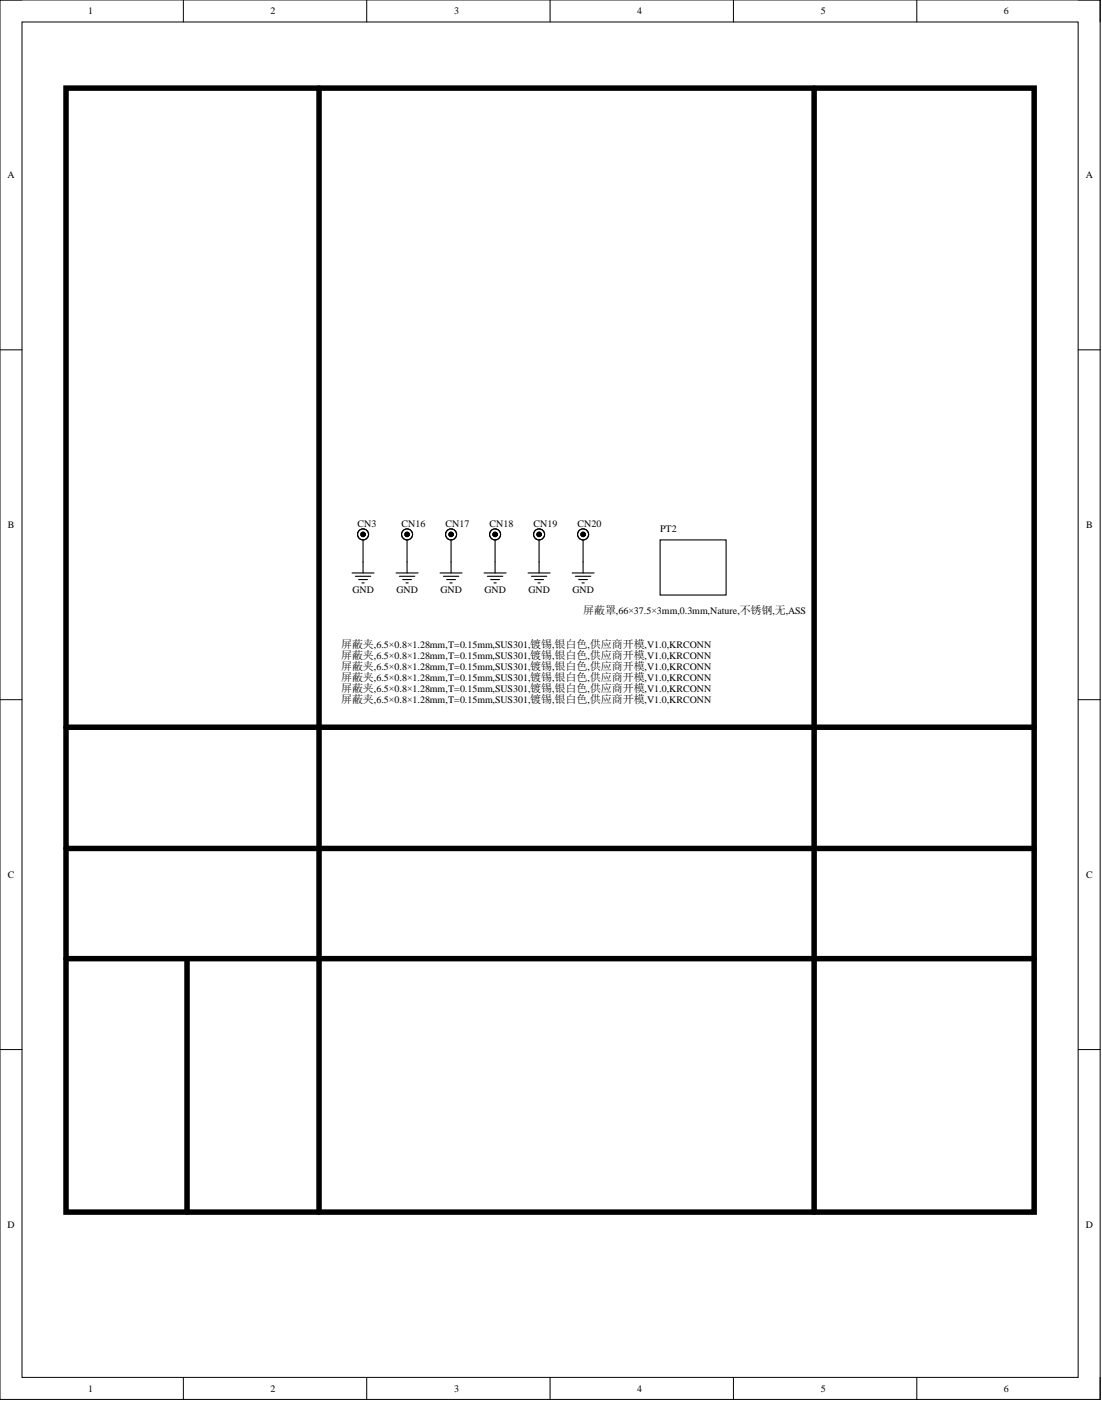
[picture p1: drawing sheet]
<svg xmlns="http://www.w3.org/2000/svg" width="254mm" height="323mm" viewBox="0 0 254 323" stroke-linecap="round" stroke-linejoin="round" font-family="sans-serif">
<defs><g id="words">
<g font-size="2.5">
<text x="134.4" y="141.6">屏蔽罩,66×37.5×3mm,0.3mm,Nature,不锈钢,无,ASS</text>
<text x="78.6" y="149.2">屏蔽夹,6.5×0.8×1.28mm,T=0.15mm,SUS301,镀锡,银白色,供应商开模,V1.0,KRCONN</text>
<text x="78.6" y="151.7">屏蔽夹,6.5×0.8×1.28mm,T=0.15mm,SUS301,镀锡,银白色,供应商开模,V1.0,KRCONN</text>
<text x="78.6" y="154.3">屏蔽夹,6.5×0.8×1.28mm,T=0.15mm,SUS301,镀锡,银白色,供应商开模,V1.0,KRCONN</text>
<text x="78.6" y="156.8">屏蔽夹,6.5×0.8×1.28mm,T=0.15mm,SUS301,镀锡,银白色,供应商开模,V1.0,KRCONN</text>
<text x="78.6" y="159.3">屏蔽夹,6.5×0.8×1.28mm,T=0.15mm,SUS301,镀锡,银白色,供应商开模,V1.0,KRCONN</text>
<text x="78.6" y="161.9">屏蔽夹,6.5×0.8×1.28mm,T=0.15mm,SUS301,镀锡,银白色,供应商开模,V1.0,KRCONN</text>
</g>
<g font-size="2.3">
<text x="20.3" y="3.3">1</text>
<text x="62.3" y="3.3">2</text>
<text x="104.7" y="3.3">3</text>
<text x="146.9" y="3.3">4</text>
<text x="189.2" y="3.3">5</text>
<text x="231.4" y="3.3">6</text>
<text x="1.7" y="41.1">A</text>
<text x="250.2" y="41.1">A</text>
<text x="1.8" y="121.7">B</text>
<text x="82.4" y="121.3">CN3</text>
<text x="92.6" y="121.3">CN16</text>
<text x="102.7" y="121.3">CN17</text>
<text x="112.8" y="121.3">CN18</text>
<text x="123" y="121.3">CN19</text>
<text x="133.1" y="121.3">CN20</text>
<text x="152.1" y="122.6">PT2</text>
<text x="250.3" y="121.7">B</text>
<text x="81.2" y="136.6">GND</text>
<text x="91.4" y="136.6">GND</text>
<text x="101.5" y="136.6">GND</text>
<text x="111.7" y="136.6">GND</text>
<text x="121.8" y="136.6">GND</text>
<text x="131.9" y="136.6">GND</text>
<text x="1.8" y="202.3">C</text>
<text x="250.3" y="202.3">C</text>
<text x="1.7" y="282.9">D</text>
<text x="250.2" y="282.9">D</text>
<text x="20.3" y="320.7">1</text>
<text x="62.3" y="320.7">2</text>
<text x="104.7" y="320.7">3</text>
<text x="146.9" y="320.7">4</text>
<text x="189.2" y="320.7">5</text>
<text x="231.4" y="320.7">6</text>
</g>
</g></defs>
<g fill="none" stroke="#000" stroke-width=".23">
<path d="M0 0h253.6v322.4h-253.6zM0 0h5.1M42.3 0v5.1M84.5 0v5.1M126.8 0v5.1M169.1 0v5.1M211.3 0v5.1M248.5 0h5.1v5.1M5.1 5.1h243.4v312.3h-243.4zM0 80.6h5.1M248.5 80.6h5.1M0 161.2h5.1"/>
<path d="M248.5 161.2h5.1M0 241.8h5.1M248.5 241.8h5.1M42.3 317.4v5M84.5 317.4v5M126.8 317.4v5M169.1 317.4v5M211.3 317.4v5M253.6 317.4v5"/>
</g>
<path d="M15.2 20.3h223.2v259h-223.2zM73.5 20.3v259M187.6 20.3v259M15.2 167.6h223.2M15.2 195.5h223.2M15.2 220.9h223.2M43.1 220.9v58.4" fill="none" stroke="#000" stroke-width="1.3"/>
<g fill="none" stroke="#000" stroke-width=".25">
<path d="M81.1 132h5.1M81.9 132.8h3.6M82.7 133.5h2M83.4 134.3h.5M83.7 129.5v2.5M91.3 132h5.1M92 132.8h3.6M92.8 133.5h2M93.6 134.3h.5M93.8 129.5v2.5M101.4 132h5.1M102.2 132.8h3.5"/>
<path d="M103 133.5h2M103.7 134.3h.5M104 129.5v2.5M111.6 132h5M112.3 132.8h3.6M113.1 133.5h2M113.9 134.3h.5M114.1 129.5v2.5M121.7 132h5.1M122.5 132.8h3.5M123.2 133.5h2.1M124 134.3h.5"/>
<path d="M124.3 129.5v2.5M131.9 132h5M132.6 132.8h3.6M133.4 133.5h2M134.1 134.3h.5M134.4 129.5v2.5"/>
</g>
<path d="M152.1 124.4h15.3v12.7h-15.3z" fill-rule="evenodd" fill="#fff"/>
<g fill="none" stroke="#000" stroke-width=".25">
<path d="M83.7 124.4v5.1M93.8 124.4v5.1M104 124.4v5.1M114.1 124.4v5.1M124.3 124.4v5.1M134.4 124.4v5.1M152.1 124.4h15.3v12.7h-15.3z"/>
<circle cx="83.7" cy="123.1" r="1.27"/>
<circle cx="93.8" cy="123.1" r="1.27"/>
<circle cx="104" cy="123.1" r="1.27"/>
<circle cx="114.1" cy="123.1" r="1.27"/>
<circle cx="124.3" cy="123.1" r="1.27"/>
<circle cx="134.4" cy="123.1" r="1.27"/>
</g>
<g fill="none" stroke="#000" stroke-width=".76">
<circle cx="83.7" cy="123.1" r=".25"/>
<circle cx="93.8" cy="123.1" r=".25"/>
<circle cx="104" cy="123.1" r=".25"/>
<circle cx="114.1" cy="123.1" r=".25"/>
<circle cx="124.3" cy="123.1" r=".25"/>
<circle cx="134.4" cy="123.1" r=".25"/>
</g>
<use href="#words"/>
</svg>
